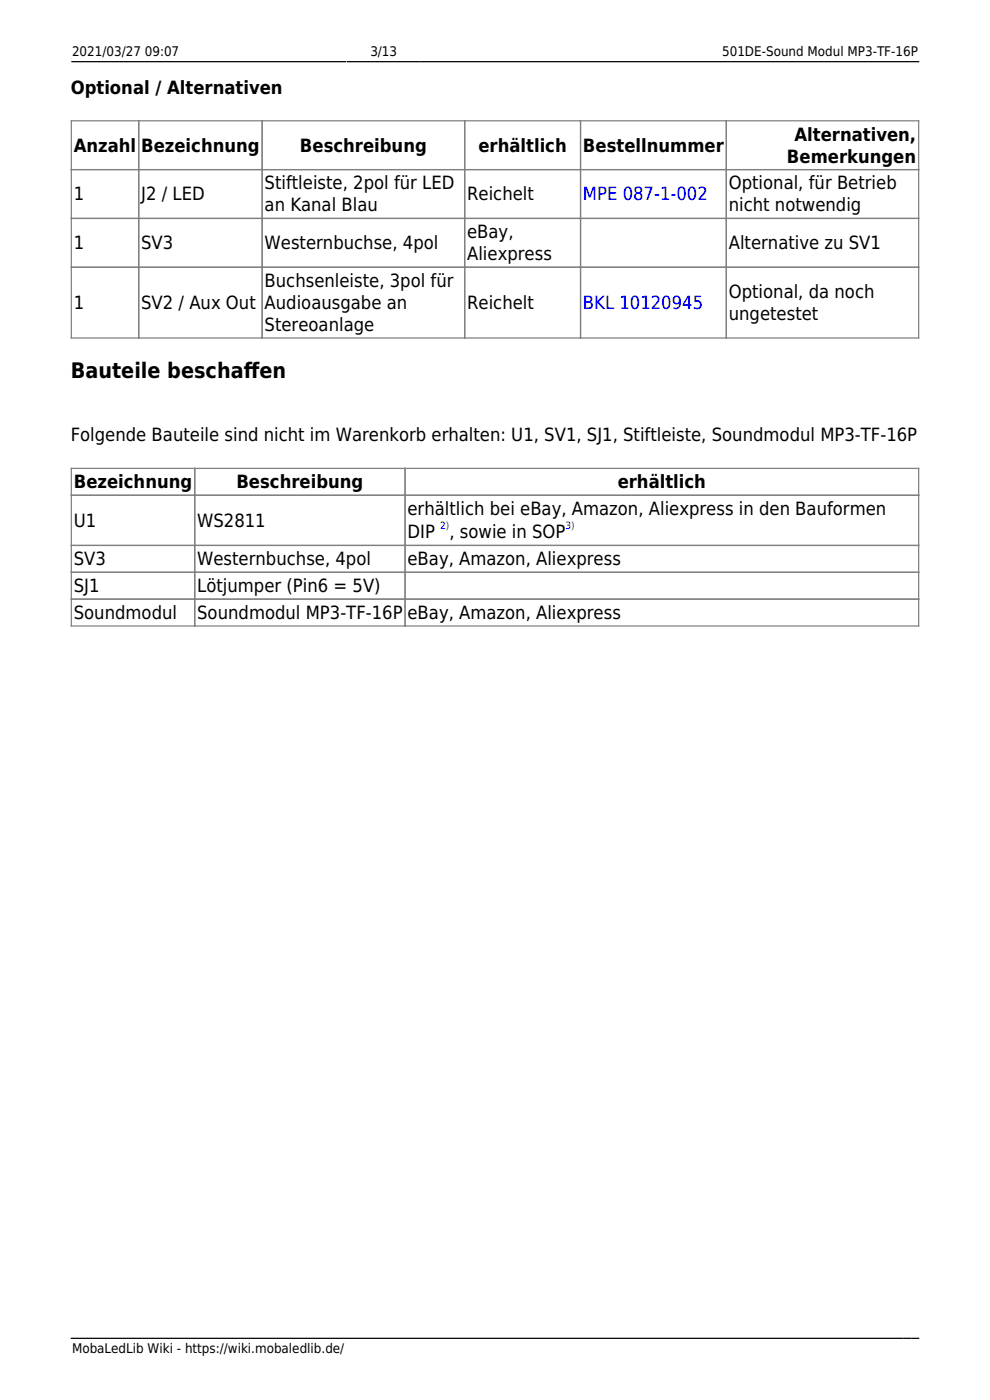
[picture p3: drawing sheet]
<svg xmlns="http://www.w3.org/2000/svg" width="210mm" height="297mm" viewBox="0 0 210 297" stroke-linecap="round" stroke-linejoin="round" font-family="sans-serif">
<defs><g id="words">
<g font-size="4.5">
<text x="15" y="80.2">Bauteile beschaf</text>
<text x="51.7" y="80.2">fen</text>
</g>
<g font-size="3.9">
<text x="15" y="19.9">Optional / Alternativen</text>
<text x="168.5" y="29.8">Alternativen,</text>
<text x="15.7" y="32.1">Anzahl</text>
<text x="29.9" y="32.1">Bezeichnung</text>
<text x="63.6" y="32.1">Beschreibung</text>
<text x="101.5" y="32.1">erhältlich</text>
<text x="123.7" y="32.1">Bestellnummer</text>
<text x="166.9" y="34.5">Bemerkungen</text>
<text x="56.1" y="40.2">Stiftleiste, 2pol für LED</text>
<text x="154.6" y="40.2">Optional, für Betrieb</text>
<text x="15.7" y="42.5">1</text>
<text x="29.9" y="42.5">J2 / LED</text>
<text x="56.1" y="44.8">an Kanal Blau</text>
<text x="99.1" y="42.5">Reichelt</text>
<text x="154.6" y="44.8">nicht notwendig</text>
<text x="15.7" y="52.9">1</text>
<text x="29.9" y="52.9">SV3</text>
<text x="56.1" y="52.9">Westernbuchse, 4pol</text>
<text x="99.1" y="50.5">eBay,</text>
<text x="154.6" y="52.9">Alternative zu SV1</text>
<text x="99.1" y="55.2">Aliexpress</text>
<text x="15.7" y="65.5">1</text>
<text x="29.9" y="65.5">SV2 / Aux Out</text>
<text x="56.1" y="60.9">Buchsenleiste, 3pol für</text>
<text x="56.1" y="65.5">Audioausgabe an</text>
<text x="99.1" y="65.5">Reichelt</text>
<text x="154.6" y="63.2">Optional, da noch</text>
<text x="56.1" y="70.2">Stereoanlage</text>
<text x="154.6" y="67.9">ungetestet</text>
<text x="15" y="93.7">Folgende Bauteile sind nicht im Warenkorb erhalten: U1, SV1, SJ1, Stiftleiste, Soundmodul MP3-TF-16P</text>
<text x="15.7" y="103.6">Bezeichnung</text>
<text x="50.2" y="103.6">Beschreibung</text>
<text x="131" y="103.6">erhältlich</text>
<text x="15.7" y="111.7">U1</text>
<text x="41.8" y="111.7">WS2811</text>
<text x="86.4" y="109.3">erhältlich bei eBay, Amazon, Aliexpress in den Bauformen</text>
<text x="15.7" y="119.9">SV3</text>
<text x="41.8" y="119.9">Westernbuchse, 4pol</text>
<text x="86.4" y="114.2">DIP</text>
<text x="86.4" y="119.9">eBay, Amazon, Aliexpress</text>
<text x="95.3" y="114.2">, sowie in SOP</text>
<text x="15.7" y="125.6">SJ1</text>
<text x="41.8" y="125.6">Lötjumper (Pin6 = 5V)</text>
<text x="15.7" y="131.3">Soundmodul</text>
<text x="41.8" y="131.3">Soundmodul MP3-TF-16P</text>
<text x="86.4" y="131.3">eBay, Amazon, Aliexpress</text>
</g>
<g font-size="3.9" fill="#00f">
<text x="123.7" y="42.5">MPE 087-1-002</text>
<text x="123.7" y="65.5">BKL 10120945</text>
</g>
<g font-size="2.8">
<text x="15.3" y="12">2021/03/27 09:07</text>
<text x="78.6" y="12">3/13</text>
<text x="153.2" y="12">501DE-Sound Modul MP3-TF-16P</text>
<text x="15.3" y="287">MobaLedLib Wiki - https://wiki.mobaledlib.de/</text>
</g>
<g font-size="2.1" fill="#00f">
<text x="93.4" y="112.3">2)</text>
<text x="120" y="112.3">3)</text>
</g>
</g></defs>
<path d="M15.1 13.1h58.3M73.7 13.1h15.4M89.4 13.1h105.5M15.1 283.9h176.4M191.7 283.9h1.5M193.4 283.9h1.5" fill="none" stroke="#000" stroke-width=".26"/>
<g fill="none" stroke="#808080" stroke-width=".26">
<path d="M15.1 25.6h179.8v46.1h-179.8zM15.1 36h179.8M29.4 25.6v46.1M55.6 25.6v46.1M98.6 25.6v46.1M123.1 25.6v46.1M154.1 25.6v46.1M15.1 46.3h179.8M15.1 56.7h179.8M15.1 99.4h179.8v33.4h-179.8zM41.3 99.4v33.4M85.9 99.4v33.4"/>
<path d="M15.1 105.1h179.8M15.1 115.7h179.8M15.1 121.4h179.8M15.1 127.1h179.8"/>
</g>
<use href="#words"/>
</svg>
